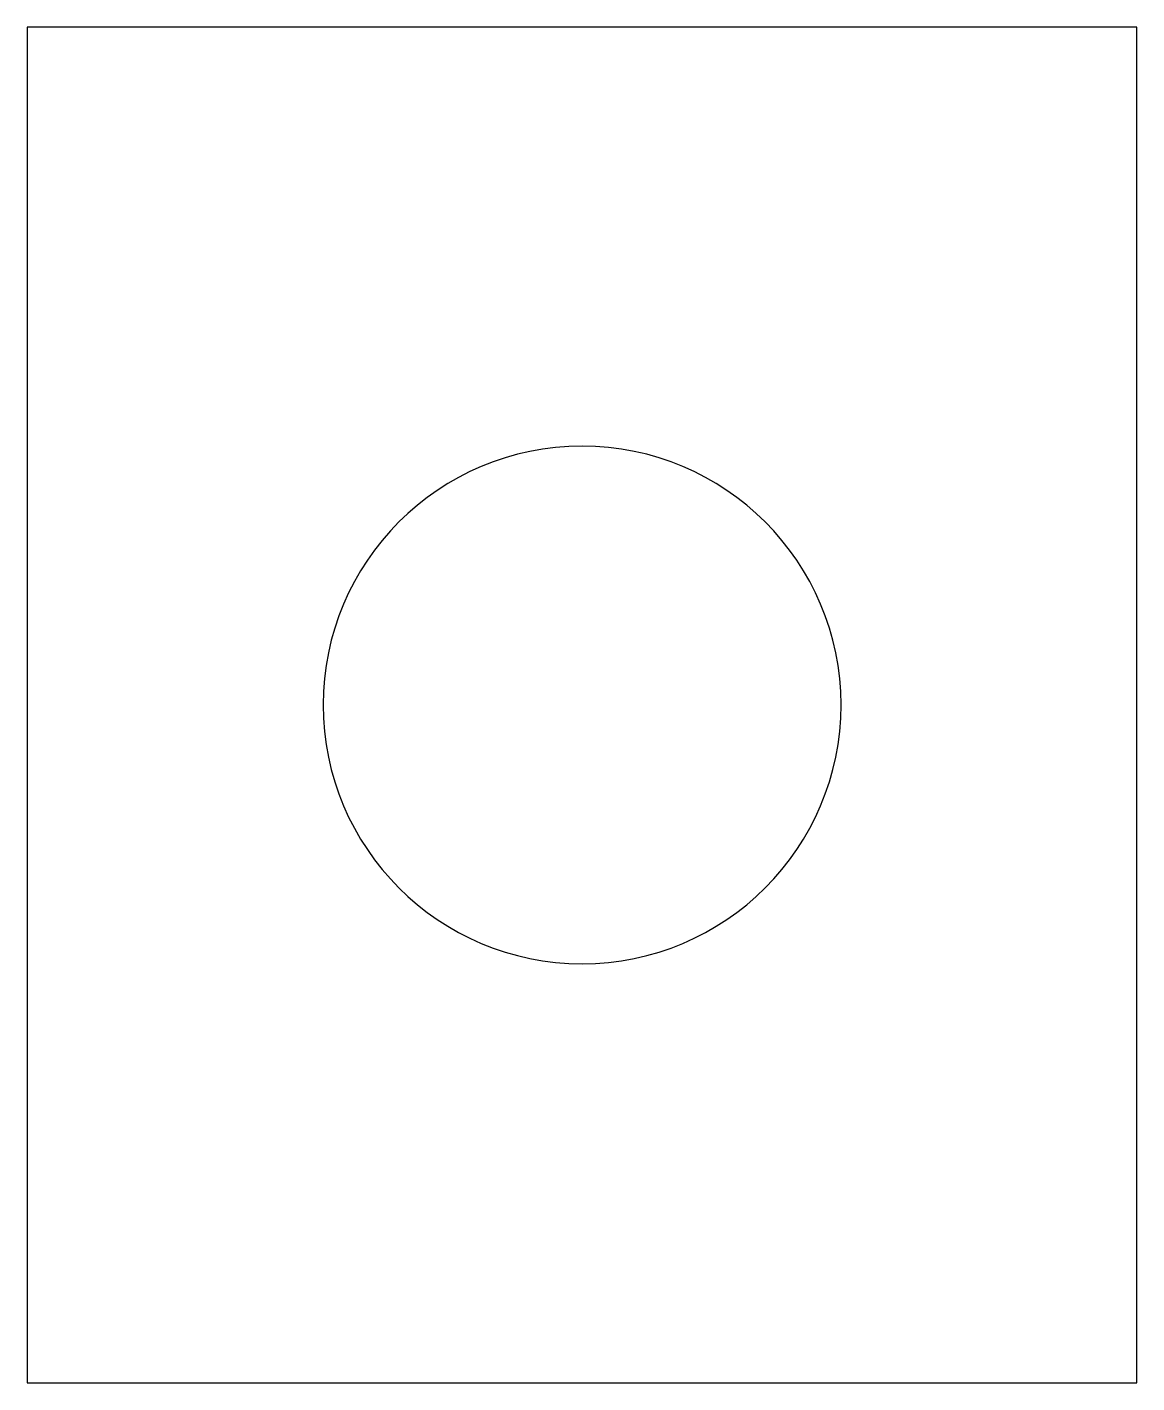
# Model space of a CAD drawing. Extents: x 1478.7 to 1487.7, y -682.4 to -671.4.
import ezdxf

# ---------------------------------------------------------------- set-up
doc = ezdxf.new("R2010")
doc.units = 0
doc.layers.add('INDIVIDUAL_PIECES_TO_LASER', color=7, linetype='CONTINUOUS')

msp = doc.modelspace()

# ---------------------------------------------------------------- linework, layer by layer
at = {"layer": 'INDIVIDUAL_PIECES_TO_LASER'}
msp.add_lwpolyline([(1478.65, -671.396), (1478.65, -682.397), (1487.65, -682.397), (1487.65, -671.396), (1478.65, -671.396)], dxfattribs=at)
msp.add_open_spline([(1483.151, -678.996), (1481.991, -678.996), (1481.051, -678.056), (1481.051, -676.896), (1481.051, -675.737), (1481.991, -674.796), (1483.151, -674.796), (1484.31, -674.796), (1485.251, -675.737), (1485.251, -676.896), (1485.251, -678.056), (1484.31, -678.996), (1483.151, -678.996)], degree=3, knots=[0, 0, 0, 0, 1, 1, 1, 2, 2, 2, 3, 3, 3, 4, 4, 4, 4], dxfattribs=at)

doc.saveas('drawing.dxf')
